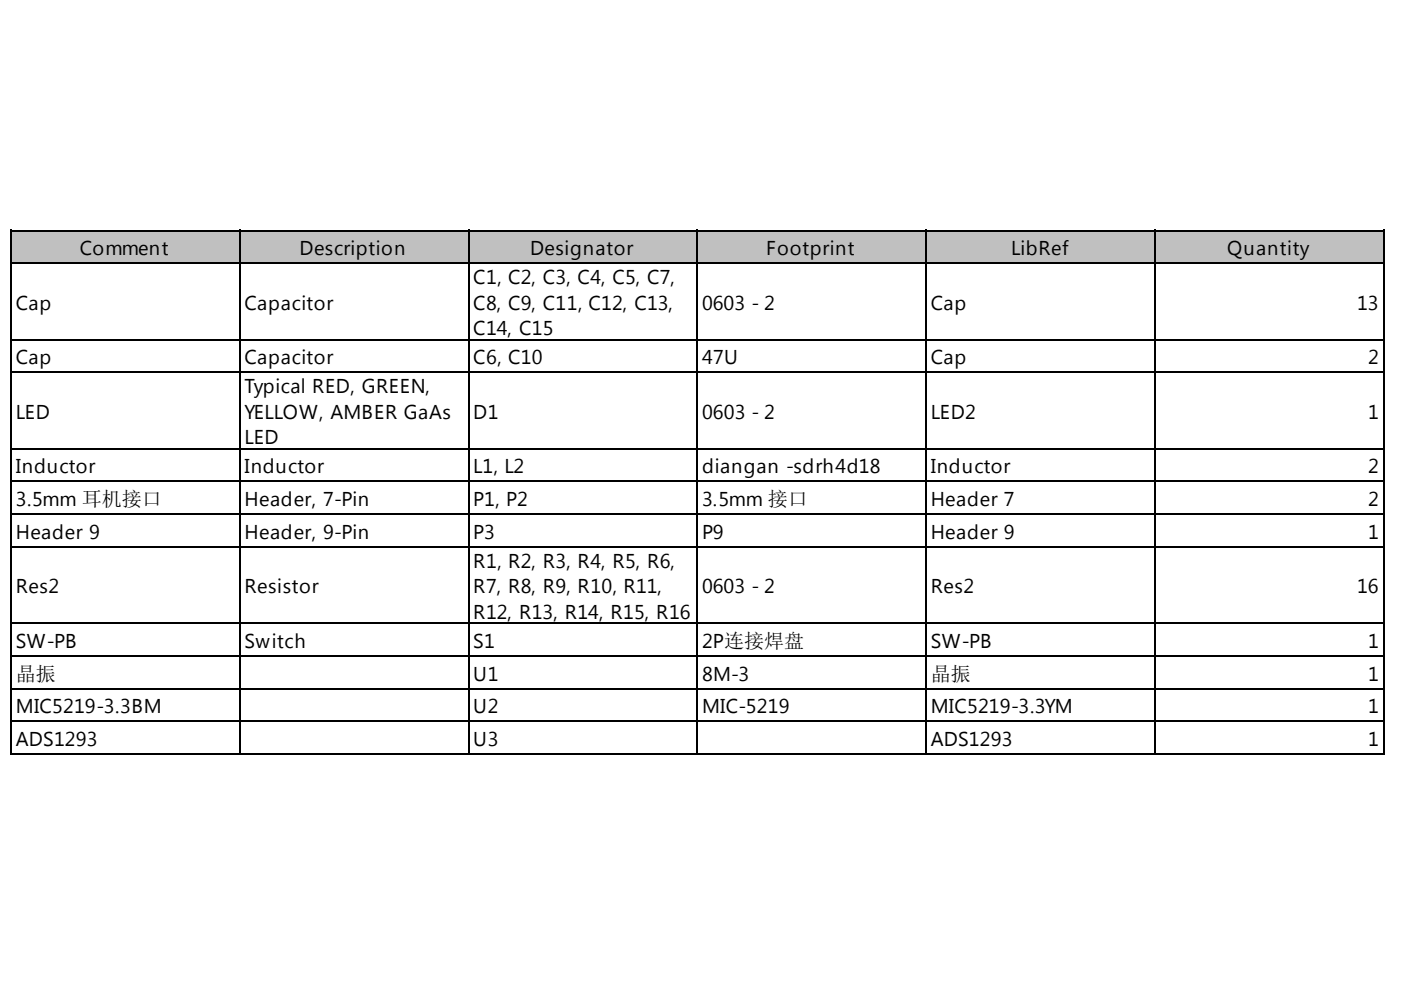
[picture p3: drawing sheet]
<svg xmlns="http://www.w3.org/2000/svg" width="297mm" height="210mm" viewBox="0 0 297 210" stroke-linecap="round" stroke-linejoin="round" font-family="sans-serif">
<defs><g id="words">
<g font-size="4.2">
<text x="16.9" y="54.1">Comment</text>
<text x="63.5" y="54.1">Description</text>
<text x="112.4" y="54.1">Designator</text>
<text x="162.4" y="54.1">Footprint</text>
<text x="214.4" y="54.1">LibRef</text>
<text x="260.2" y="54.1">Quantity</text>
<text x="3.4" y="65.7">Cap</text>
<text x="51.9" y="65.7">Capacitor</text>
<text x="100.4" y="60.3">C1, C2, C3, C4, C5, C7,</text>
<text x="100.4" y="65.7">C8, C9, C11, C12, C13,</text>
<text x="148.8" y="65.7">0603 - 2</text>
<text x="197.3" y="65.7">Cap</text>
<text x="287.7" y="65.7">13</text>
<text x="100.4" y="71">C14, C15</text>
<text x="3.4" y="77.2">Cap</text>
<text x="51.9" y="77.2">Capacitor</text>
<text x="100.4" y="77.2">C6, C10</text>
<text x="148.8" y="77.2">47U</text>
<text x="197.3" y="77.2">Cap</text>
<text x="290.1" y="77.2">2</text>
<text x="51.9" y="83.4">Typical RED, GREEN,</text>
<text x="3.4" y="88.8">LED</text>
<text x="51.9" y="88.8">YELLOW, AMBER GaAs</text>
<text x="100.4" y="88.8">D1</text>
<text x="148.8" y="88.8">0603 - 2</text>
<text x="197.3" y="88.8">LED2</text>
<text x="290.1" y="88.8">1</text>
<text x="51.9" y="94.2">LED</text>
<text x="3.4" y="100.3">Inductor</text>
<text x="51.9" y="100.3">Inductor</text>
<text x="100.4" y="100.3">L1, L2</text>
<text x="148.8" y="100.3">diangan -sdrh4d18</text>
<text x="197.3" y="100.3">Inductor</text>
<text x="290.1" y="100.3">2</text>
<text x="3.4" y="107.3">3.5mm 耳机接口</text>
<text x="51.9" y="107.3">Header, 7-Pin</text>
<text x="100.4" y="107.3">P1, P2</text>
<text x="148.8" y="107.3">3.5mm 接口</text>
<text x="197.3" y="107.3">Header 7</text>
<text x="290.1" y="107.3">2</text>
<text x="3.4" y="114.2">Header 9</text>
<text x="51.9" y="114.2">Header, 9-Pin</text>
<text x="100.4" y="114.2">P3</text>
<text x="148.8" y="114.2">P9</text>
<text x="197.3" y="114.2">Header 9</text>
<text x="290.1" y="114.2">1</text>
<text x="3.4" y="125.8">Res2</text>
<text x="51.9" y="125.8">Resistor</text>
<text x="100.4" y="120.4">R1, R2, R3, R4, R5, R6,</text>
<text x="100.4" y="125.8">R7, R8, R9, R10, R11,</text>
<text x="148.8" y="125.8">0603 - 2</text>
<text x="197.3" y="125.8">Res2</text>
<text x="287.7" y="125.8">16</text>
<text x="100.4" y="131.2">R12, R13, R14, R15, R16</text>
<text x="3.4" y="137.4">SW-PB</text>
<text x="51.9" y="137.4">Switch</text>
<text x="100.4" y="137.4">S1</text>
<text x="148.8" y="137.4">2P连接焊盘</text>
<text x="197.3" y="137.4">SW-PB</text>
<text x="290.1" y="137.4">1</text>
<text x="3.4" y="144.3">晶振</text>
<text x="100.4" y="144.3">U1</text>
<text x="148.8" y="144.3">8M-3</text>
<text x="197.3" y="144.3">晶振</text>
<text x="290.1" y="144.3">1</text>
<text x="3.4" y="151.2">MIC5219-3.3BM</text>
<text x="100.4" y="151.2">U2</text>
<text x="148.8" y="151.2">MIC-5219</text>
<text x="197.3" y="151.2">MIC5219-3.3YM</text>
<text x="290.1" y="151.2">1</text>
<text x="3.4" y="158.2">ADS1293</text>
<text x="100.4" y="158.2">U3</text>
<text x="197.3" y="158.2">ADS1293</text>
<text x="290.1" y="158.2">1</text>
</g>
</g></defs>
<g fill="#c0c0c0">
<path d="M2.5 49h48.6v7h-48.6z" fill-rule="evenodd"/>
<path d="M50.7 49h48.9v7h-48.9z" fill-rule="evenodd"/>
<path d="M99.2 49h48.9v7h-48.9z" fill-rule="evenodd"/>
<path d="M147.7 49h48.9v7h-48.9z" fill-rule="evenodd"/>
<path d="M196.2 49h48.9v7h-48.9z" fill-rule="evenodd"/>
<path d="M244.7 49h48.9v7h-48.9z" fill-rule="evenodd"/>
</g>
<g fill="none" stroke="#000" stroke-width=".39">
<path d="M2.2 48.9h291.4M2.2 55.8h291.4M2.4 48.7v111.4M50.9 48.7v111.4M99.4 48.7v111.4M147.9 48.7v111.4M196.4 48.7v111.4M244.9 48.7v111.4M293.4 48.7v111.4M2.2 72h291.4M2.2 79h291.4M2.2 95.1h291.4"/>
<path d="M2.2 102.1h291.4M2.2 109h291.4M2.2 116h291.4M2.2 132.2h291.4M2.2 139.1h291.4M2.2 146h291.4M2.2 153h291.4M2.2 159.9h291.4"/>
</g>
<use href="#words"/>
</svg>
